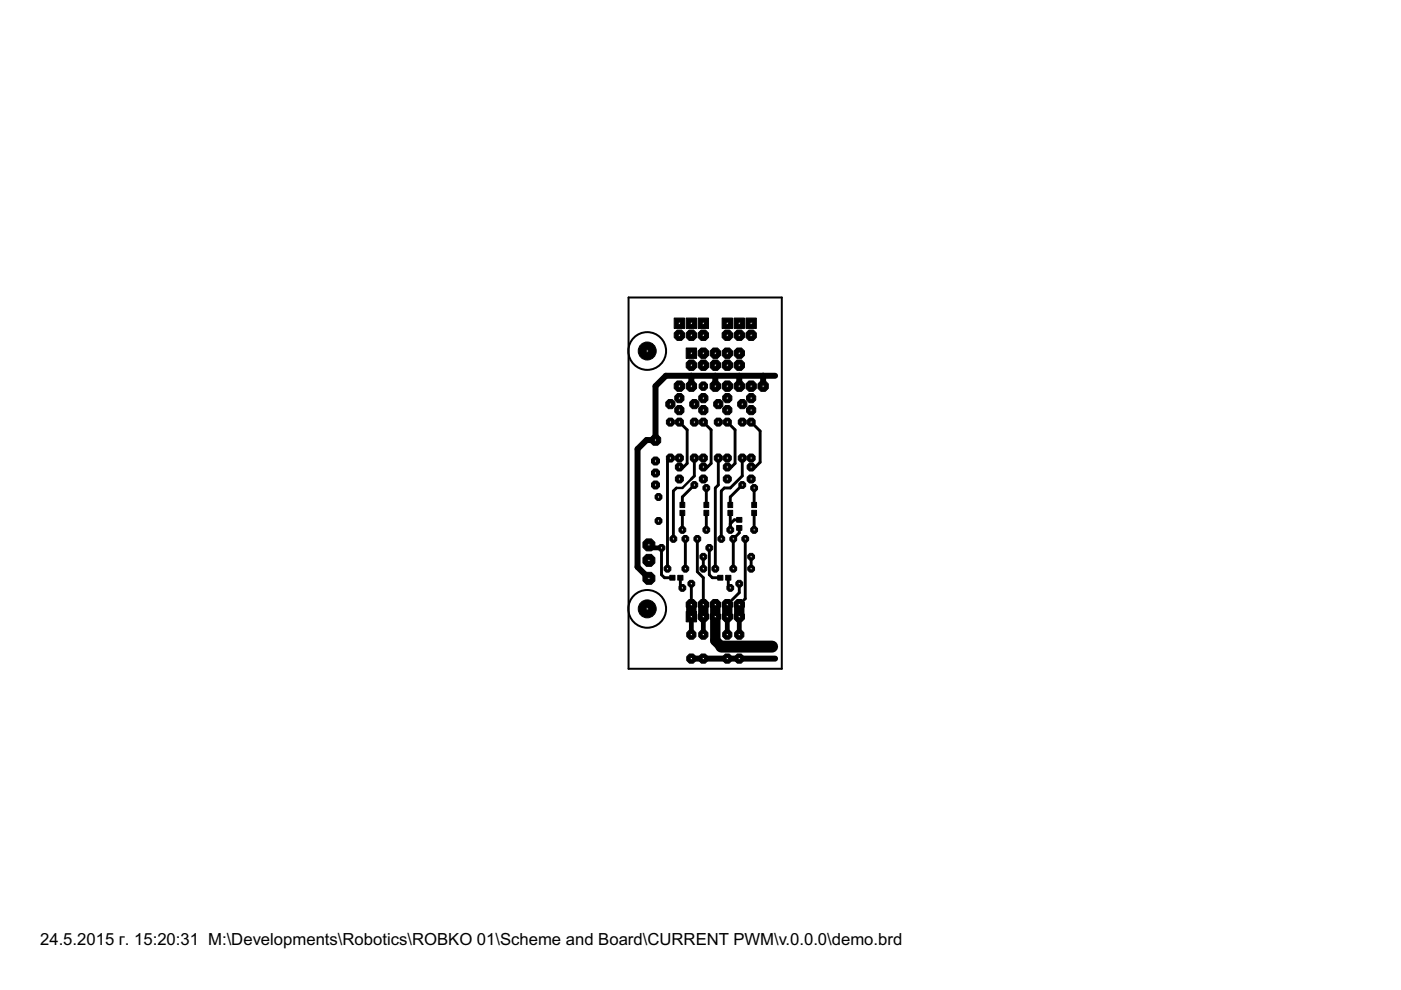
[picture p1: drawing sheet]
<svg xmlns="http://www.w3.org/2000/svg" width="297mm" height="210mm" viewBox="0 0 297 210" stroke-linecap="round" stroke-linejoin="round" font-family="sans-serif">
<defs><g id="words">
<text font-size="4" x="8.5" y="200.4">24.5.2015 г. 15:20:31 M:\Developments\Robotics\ROBKO 01\Scheme and Board\CURRENT PWM\v.0.0.0\demo.brd</text>
</g></defs>
<g fill="#000" stroke="#000" stroke-width=".21">
<path d="M145.5 73.8h2.2v2.2h-2.2zM144.2 108.2h1v1.1h-1zM144.2 106.5h1v1.1h-1zM149.2 108.2h1.1v1.1h-1.1zM149.2 106.5h1.1v1.1h-1.1zM154.3 108.2h1v1.1h-1zM154.3 106.5h1v1.1h-1zM156.2 111.4h1.1v1h-1.1zM156.2 109.7h1.1v1h-1.1zM159.4 108.2h1v1.1h-1zM159.4 106.5h1v1.1h-1zM142 122h1.1v1h-1.1z"/>
<path d="M143.7 122h1.1v1h-1.1zM152.2 122h1.1v1h-1.1zM153.9 122h1.1v1h-1.1z"/>
</g>
<g fill="#000" stroke="#000" stroke-width=".61">
<path d="M142.1 97.1l-.6 .6zM144 99h.9zM144.9 99l.8-.7zM144 89.5l1.7 1.6zM145.7 91.1v7.2zM149.1 99h.9zM150 99l.8-.7zM149.1 89.5l1.7 1.6zM150.8 91.1v7.2zM154.2 99h.9zM155.1 99l.8-.7zM154.2 89.5l1.7 1.6z"/>
<path d="M155.9 91.1v7.2zM159.3 99h.8zM160.1 99l1.1-1zM159.3 89.5l1.9 1.9zM161.2 91.4v6.6zM142.8 104.1v10.2zM142.8 104.1l.6-.6zM144.7 108.8v3.6zM144.7 105.4v1.7zM146.6 101.6l.6-.7zM147.2 97.1v3.8zM147.2 102.8l-2.5 2.6z"/>
<path d="M149.8 108.8v3.6zM149.8 103.5v3.6zM150.4 116.2v5.7zM151.7 103.5l.6-.7zM152.3 97.1v5.7zM152.9 104.1v10.2zM152.9 104.1l.7-.6zM153.6 103.5h1.2zM154.8 108.8v3.6zM154.8 111.1v1.3zM155.7 110.2l-.9 .9zM154.8 103.5l2.6-2.6z"/>
<path d="M154.8 105.4v1.7zM155.5 114.3l1.2-1.3zM155.7 110.2h1zM156.7 111.9v1.1zM157.4 97.1v3.8zM157.4 102.8l-2.6 2.6zM159.9 108.8v3.6zM159.9 103.5v3.6zM140.3 121.9l.6 .6zM140.3 116.2v5.7zM140.9 122.5h1.7zM141.5 97.7v22.9z"/>
<path d="M144.3 122.5v1.7zM144.3 124.2l.4 .5zM145.3 114.3v6.3zM146.6 123.8v4.4zM147.8 114.3v6.9zM149.1 122.5v5.7zM147.8 121.2l1.3 1.3zM149.1 118v2.6zM150.4 121.9l.6 .6zM151 122.5h1.7zM151.7 103.5v17.1zM154.2 128.2l2.5-2.5z"/>
<path d="M154.4 122.5v1.7zM154.4 124.2l.4 .5zM155.5 114.3v6.3zM156.7 128.2l1.3-1.3zM156.7 123.8v1.9zM158 114.3v12.6zM159.3 118v2.6z"/>
</g>
<path d="M146.6 128.2v2.5zM149.1 128.2v2.5zM151.7 128.2v2.5zM151.7 130.7v5.1zM151.7 135.8l1.2 1.3zM154.2 128.2v2.5zM156.7 128.2v2.5z" fill="#000" stroke="#000" stroke-width="2.2"/>
<path d="M137.6 115.5l.6 .7zM138.2 116.2h2.1zM146.6 130.7v3.9zM146.6 139.6h2.5zM149.1 130.7v3.9zM149.1 139.6h5.1zM154.2 130.7v3.9zM156.7 130.7v3.9zM154.2 139.6h2.5z" fill="#000" stroke="#000" stroke-width="1"/>
<path d="M143.4 103.5h1.3zM144.7 103.5l1.9-1.9z" fill="#000" stroke="#000" stroke-width=".51"/>
<path d="M152.9 137.1h10.8z" fill="#000" stroke="#000" stroke-width="2.5"/>
<g fill="#000" stroke="#000" stroke-width="1.3">
<path d="M141.2 79.7h5.4zM146.6 79.7h5.1zM146.6 79.7v2.2zM151.7 79.7h5zM151.7 79.7v2.2zM156.7 79.7h5.1zM156.7 79.7v2.2zM161.8 79.7h2.5zM161.8 79.7v2.2zM135.2 95.2l1.9-1.9zM137.1 93.3h1.9zM139 81.9l2.2-2.2z"/>
<path d="M139 81.9v11.4zM135.2 95.2v25zM135.2 120.2l2.4 2.4zM146.6 139.6h10.1zM156.7 139.6h7.6z"/>
</g>
<circle cx="146.6" cy="74.9" r=".25" fill="#fff" stroke="#000" stroke-width=".21"/>
<circle cx="146.6" cy="77.4" r="1.2" fill="#000" stroke="#000" stroke-width=".21"/>
<circle cx="146.6" cy="77.4" r=".25" fill="#fff" stroke="#000" stroke-width=".21"/>
<circle cx="149.1" cy="74.9" r="1.2" fill="#000" stroke="#000" stroke-width=".21"/>
<circle cx="149.1" cy="74.9" r=".25" fill="#fff" stroke="#000" stroke-width=".21"/>
<circle cx="149.1" cy="77.4" r="1.2" fill="#000" stroke="#000" stroke-width=".21"/>
<circle cx="149.1" cy="77.4" r=".25" fill="#fff" stroke="#000" stroke-width=".21"/>
<circle cx="151.7" cy="74.9" r="1.2" fill="#000" stroke="#000" stroke-width=".21"/>
<circle cx="151.7" cy="74.9" r=".25" fill="#fff" stroke="#000" stroke-width=".21"/>
<circle cx="151.7" cy="77.4" r="1.2" fill="#000" stroke="#000" stroke-width=".21"/>
<circle cx="151.7" cy="77.4" r=".25" fill="#fff" stroke="#000" stroke-width=".21"/>
<circle cx="154.2" cy="74.9" r="1.2" fill="#000" stroke="#000" stroke-width=".21"/>
<circle cx="154.2" cy="74.9" r=".25" fill="#fff" stroke="#000" stroke-width=".21"/>
<circle cx="154.2" cy="77.4" r="1.2" fill="#000" stroke="#000" stroke-width=".21"/>
<circle cx="154.2" cy="77.4" r=".25" fill="#fff" stroke="#000" stroke-width=".21"/>
<circle cx="156.7" cy="74.9" r="1.2" fill="#000" stroke="#000" stroke-width=".21"/>
<circle cx="156.7" cy="74.9" r=".25" fill="#fff" stroke="#000" stroke-width=".21"/>
<circle cx="156.7" cy="77.4" r="1.2" fill="#000" stroke="#000" stroke-width=".21"/>
<circle cx="156.7" cy="77.4" r=".25" fill="#fff" stroke="#000" stroke-width=".21"/>
<path d="M145.5 129.6h2.2v2.2h-2.2z" fill="#000" stroke="#000" stroke-width=".21"/>
<circle cx="146.6" cy="130.7" r=".25" fill="#fff" stroke="#000" stroke-width=".21"/>
<circle cx="146.6" cy="128.2" r="1.2" fill="#000" stroke="#000" stroke-width=".21"/>
<circle cx="146.6" cy="128.2" r=".25" fill="#fff" stroke="#000" stroke-width=".21"/>
<circle cx="149.1" cy="130.7" r="1.2" fill="#000" stroke="#000" stroke-width=".21"/>
<circle cx="149.1" cy="130.7" r=".25" fill="#fff" stroke="#000" stroke-width=".21"/>
<circle cx="149.1" cy="128.2" r="1.2" fill="#000" stroke="#000" stroke-width=".21"/>
<circle cx="149.1" cy="128.2" r=".25" fill="#fff" stroke="#000" stroke-width=".21"/>
<circle cx="151.7" cy="130.7" r="1.2" fill="#000" stroke="#000" stroke-width=".21"/>
<circle cx="151.7" cy="130.7" r=".25" fill="#fff" stroke="#000" stroke-width=".21"/>
<circle cx="151.7" cy="128.2" r="1.2" fill="#000" stroke="#000" stroke-width=".21"/>
<circle cx="151.7" cy="128.2" r=".25" fill="#fff" stroke="#000" stroke-width=".21"/>
<circle cx="154.2" cy="130.7" r="1.2" fill="#000" stroke="#000" stroke-width=".21"/>
<circle cx="154.2" cy="130.7" r=".25" fill="#fff" stroke="#000" stroke-width=".21"/>
<circle cx="154.2" cy="128.2" r="1.2" fill="#000" stroke="#000" stroke-width=".21"/>
<circle cx="154.2" cy="128.2" r=".25" fill="#fff" stroke="#000" stroke-width=".21"/>
<circle cx="156.7" cy="130.7" r="1.2" fill="#000" stroke="#000" stroke-width=".21"/>
<circle cx="156.7" cy="130.7" r=".25" fill="#fff" stroke="#000" stroke-width=".21"/>
<circle cx="156.7" cy="128.2" r="1.2" fill="#000" stroke="#000" stroke-width=".21"/>
<circle cx="156.7" cy="128.2" r=".25" fill="#fff" stroke="#000" stroke-width=".21"/>
<circle cx="144" cy="87" r=".71" fill="#000" stroke="#000" stroke-width=".21"/>
<circle cx="144" cy="87" r=".4" fill="#fff" stroke="#000" stroke-width=".21"/>
<circle cx="142.1" cy="85.7" r=".71" fill="#000" stroke="#000" stroke-width=".21"/>
<circle cx="142.1" cy="85.7" r=".4" fill="#fff" stroke="#000" stroke-width=".21"/>
<circle cx="144" cy="84.4" r=".71" fill="#000" stroke="#000" stroke-width=".21"/>
<circle cx="144" cy="84.4" r=".4" fill="#fff" stroke="#000" stroke-width=".21"/>
<circle cx="149.1" cy="87" r=".71" fill="#000" stroke="#000" stroke-width=".21"/>
<circle cx="149.1" cy="87" r=".4" fill="#fff" stroke="#000" stroke-width=".21"/>
<circle cx="147.2" cy="85.7" r=".71" fill="#000" stroke="#000" stroke-width=".21"/>
<circle cx="147.2" cy="85.7" r=".4" fill="#fff" stroke="#000" stroke-width=".21"/>
<circle cx="149.1" cy="84.4" r=".71" fill="#000" stroke="#000" stroke-width=".21"/>
<circle cx="149.1" cy="84.4" r=".4" fill="#fff" stroke="#000" stroke-width=".21"/>
<circle cx="154.2" cy="87" r=".71" fill="#000" stroke="#000" stroke-width=".21"/>
<circle cx="154.2" cy="87" r=".4" fill="#fff" stroke="#000" stroke-width=".21"/>
<circle cx="152.3" cy="85.7" r=".71" fill="#000" stroke="#000" stroke-width=".21"/>
<circle cx="152.3" cy="85.7" r=".4" fill="#fff" stroke="#000" stroke-width=".21"/>
<circle cx="154.2" cy="84.4" r=".71" fill="#000" stroke="#000" stroke-width=".21"/>
<circle cx="154.2" cy="84.4" r=".4" fill="#fff" stroke="#000" stroke-width=".21"/>
<circle cx="159.3" cy="87" r=".71" fill="#000" stroke="#000" stroke-width=".21"/>
<circle cx="159.3" cy="87" r=".4" fill="#fff" stroke="#000" stroke-width=".21"/>
<circle cx="157.4" cy="85.7" r=".71" fill="#000" stroke="#000" stroke-width=".21"/>
<circle cx="157.4" cy="85.7" r=".4" fill="#fff" stroke="#000" stroke-width=".21"/>
<circle cx="159.3" cy="84.4" r=".71" fill="#000" stroke="#000" stroke-width=".21"/>
<circle cx="159.3" cy="84.4" r=".4" fill="#fff" stroke="#000" stroke-width=".21"/>
<circle cx="144" cy="97.1" r=".71" fill="#000" stroke="#000" stroke-width=".21"/>
<circle cx="144" cy="97.1" r=".4" fill="#fff" stroke="#000" stroke-width=".21"/>
<circle cx="144" cy="89.5" r=".71" fill="#000" stroke="#000" stroke-width=".21"/>
<circle cx="144" cy="89.5" r=".4" fill="#fff" stroke="#000" stroke-width=".21"/>
<circle cx="149.1" cy="97.1" r=".71" fill="#000" stroke="#000" stroke-width=".21"/>
<circle cx="149.1" cy="97.1" r=".4" fill="#fff" stroke="#000" stroke-width=".21"/>
<circle cx="149.1" cy="89.5" r=".71" fill="#000" stroke="#000" stroke-width=".21"/>
<circle cx="149.1" cy="89.5" r=".4" fill="#fff" stroke="#000" stroke-width=".21"/>
<circle cx="154.2" cy="97.1" r=".71" fill="#000" stroke="#000" stroke-width=".21"/>
<circle cx="154.2" cy="97.1" r=".4" fill="#fff" stroke="#000" stroke-width=".21"/>
<circle cx="154.2" cy="89.5" r=".71" fill="#000" stroke="#000" stroke-width=".21"/>
<circle cx="154.2" cy="89.5" r=".4" fill="#fff" stroke="#000" stroke-width=".21"/>
<circle cx="159.3" cy="97.1" r=".71" fill="#000" stroke="#000" stroke-width=".21"/>
<circle cx="159.3" cy="97.1" r=".4" fill="#fff" stroke="#000" stroke-width=".21"/>
<circle cx="159.3" cy="89.5" r=".71" fill="#000" stroke="#000" stroke-width=".21"/>
<circle cx="159.3" cy="89.5" r=".4" fill="#fff" stroke="#000" stroke-width=".21"/>
<circle cx="142.1" cy="89.5" r=".71" fill="#000" stroke="#000" stroke-width=".21"/>
<circle cx="142.1" cy="89.5" r=".4" fill="#fff" stroke="#000" stroke-width=".21"/>
<circle cx="142.1" cy="97.1" r=".71" fill="#000" stroke="#000" stroke-width=".21"/>
<circle cx="142.1" cy="97.1" r=".4" fill="#fff" stroke="#000" stroke-width=".21"/>
<circle cx="147.2" cy="89.5" r=".71" fill="#000" stroke="#000" stroke-width=".21"/>
<circle cx="147.2" cy="89.5" r=".4" fill="#fff" stroke="#000" stroke-width=".21"/>
<circle cx="147.2" cy="97.1" r=".71" fill="#000" stroke="#000" stroke-width=".21"/>
<circle cx="147.2" cy="97.1" r=".4" fill="#fff" stroke="#000" stroke-width=".21"/>
<circle cx="157.4" cy="89.5" r=".71" fill="#000" stroke="#000" stroke-width=".21"/>
<circle cx="157.4" cy="89.5" r=".4" fill="#fff" stroke="#000" stroke-width=".21"/>
<circle cx="157.4" cy="97.1" r=".71" fill="#000" stroke="#000" stroke-width=".21"/>
<circle cx="157.4" cy="97.1" r=".4" fill="#fff" stroke="#000" stroke-width=".21"/>
<circle cx="152.3" cy="89.5" r=".71" fill="#000" stroke="#000" stroke-width=".21"/>
<circle cx="152.3" cy="89.5" r=".4" fill="#fff" stroke="#000" stroke-width=".21"/>
<circle cx="152.3" cy="97.1" r=".71" fill="#000" stroke="#000" stroke-width=".21"/>
<circle cx="152.3" cy="97.1" r=".4" fill="#fff" stroke="#000" stroke-width=".21"/>
<circle cx="144" cy="101.6" r=".71" fill="#000" stroke="#000" stroke-width=".21"/>
<circle cx="144" cy="101.6" r=".4" fill="#fff" stroke="#000" stroke-width=".21"/>
<circle cx="144" cy="99" r=".71" fill="#000" stroke="#000" stroke-width=".21"/>
<circle cx="144" cy="99" r=".4" fill="#fff" stroke="#000" stroke-width=".21"/>
<circle cx="149.1" cy="101.6" r=".71" fill="#000" stroke="#000" stroke-width=".21"/>
<circle cx="149.1" cy="101.6" r=".4" fill="#fff" stroke="#000" stroke-width=".21"/>
<circle cx="149.1" cy="99" r=".71" fill="#000" stroke="#000" stroke-width=".21"/>
<circle cx="149.1" cy="99" r=".4" fill="#fff" stroke="#000" stroke-width=".21"/>
<circle cx="154.2" cy="101.6" r=".71" fill="#000" stroke="#000" stroke-width=".21"/>
<circle cx="154.2" cy="101.6" r=".4" fill="#fff" stroke="#000" stroke-width=".21"/>
<circle cx="154.2" cy="99" r=".71" fill="#000" stroke="#000" stroke-width=".21"/>
<circle cx="154.2" cy="99" r=".4" fill="#fff" stroke="#000" stroke-width=".21"/>
<circle cx="159.3" cy="101.6" r=".71" fill="#000" stroke="#000" stroke-width=".21"/>
<circle cx="159.3" cy="101.6" r=".4" fill="#fff" stroke="#000" stroke-width=".21"/>
<circle cx="159.3" cy="99" r=".71" fill="#000" stroke="#000" stroke-width=".21"/>
<circle cx="159.3" cy="99" r=".4" fill="#fff" stroke="#000" stroke-width=".21"/>
<circle cx="146.6" cy="81.9" r=".71" fill="#000" stroke="#000" stroke-width=".21"/>
<circle cx="146.6" cy="81.9" r=".4" fill="#fff" stroke="#000" stroke-width=".21"/>
<circle cx="144" cy="81.9" r=".71" fill="#000" stroke="#000" stroke-width=".21"/>
<circle cx="144" cy="81.9" r=".4" fill="#fff" stroke="#000" stroke-width=".21"/>
<circle cx="151.7" cy="81.9" r=".71" fill="#000" stroke="#000" stroke-width=".21"/>
<circle cx="151.7" cy="81.9" r=".4" fill="#fff" stroke="#000" stroke-width=".21"/>
<circle cx="149.1" cy="81.9" r=".71" fill="#000" stroke="#000" stroke-width=".21"/>
<circle cx="149.1" cy="81.9" r=".4" fill="#fff" stroke="#000" stroke-width=".21"/>
<circle cx="156.7" cy="81.9" r=".71" fill="#000" stroke="#000" stroke-width=".21"/>
<circle cx="156.7" cy="81.9" r=".4" fill="#fff" stroke="#000" stroke-width=".21"/>
<circle cx="154.2" cy="81.9" r=".71" fill="#000" stroke="#000" stroke-width=".21"/>
<circle cx="154.2" cy="81.9" r=".4" fill="#fff" stroke="#000" stroke-width=".21"/>
<circle cx="161.8" cy="81.9" r=".71" fill="#000" stroke="#000" stroke-width=".21"/>
<circle cx="161.8" cy="81.9" r=".4" fill="#fff" stroke="#000" stroke-width=".21"/>
<circle cx="159.3" cy="81.9" r=".71" fill="#000" stroke="#000" stroke-width=".21"/>
<circle cx="159.3" cy="81.9" r=".4" fill="#fff" stroke="#000" stroke-width=".21"/>
<circle cx="139.6" cy="105.4" r=".71" fill="#000" stroke="#000" stroke-width=".21"/>
<circle cx="139.6" cy="105.4" r=".4" fill="#fff" stroke="#000" stroke-width=".21"/>
<circle cx="139.6" cy="110.4" r=".71" fill="#000" stroke="#000" stroke-width=".21"/>
<circle cx="139.6" cy="110.4" r=".4" fill="#fff" stroke="#000" stroke-width=".21"/>
<circle cx="139" cy="97.7" r=".55" fill="#000" stroke="#000" stroke-width=".21"/>
<circle cx="139" cy="97.7" r=".3" fill="#fff" stroke="#000" stroke-width=".21"/>
<circle cx="139" cy="100.3" r=".55" fill="#000" stroke="#000" stroke-width=".21"/>
<circle cx="139" cy="100.3" r=".3" fill="#fff" stroke="#000" stroke-width=".21"/>
<circle cx="139" cy="102.8" r=".55" fill="#000" stroke="#000" stroke-width=".21"/>
<circle cx="139" cy="102.8" r=".3" fill="#fff" stroke="#000" stroke-width=".21"/>
<circle cx="146.6" cy="71.1" r=".71" fill="#000" stroke="#000" stroke-width=".21"/>
<circle cx="146.6" cy="71.1" r=".4" fill="#fff" stroke="#000" stroke-width=".21"/>
<circle cx="146.6" cy="68.5" r=".71" fill="#000" stroke="#000" stroke-width=".21"/>
<circle cx="146.6" cy="68.5" r=".4" fill="#fff" stroke="#000" stroke-width=".21"/>
<circle cx="149.1" cy="71.1" r=".71" fill="#000" stroke="#000" stroke-width=".21"/>
<circle cx="149.1" cy="71.1" r=".4" fill="#fff" stroke="#000" stroke-width=".21"/>
<circle cx="149.1" cy="68.5" r=".71" fill="#000" stroke="#000" stroke-width=".21"/>
<circle cx="149.1" cy="68.5" r=".4" fill="#fff" stroke="#000" stroke-width=".21"/>
<circle cx="154.2" cy="71.1" r=".71" fill="#000" stroke="#000" stroke-width=".21"/>
<circle cx="154.2" cy="71.1" r=".4" fill="#fff" stroke="#000" stroke-width=".21"/>
<circle cx="154.2" cy="68.5" r=".71" fill="#000" stroke="#000" stroke-width=".21"/>
<circle cx="154.2" cy="68.5" r=".4" fill="#fff" stroke="#000" stroke-width=".21"/>
<circle cx="156.7" cy="71.1" r=".71" fill="#000" stroke="#000" stroke-width=".21"/>
<circle cx="156.7" cy="71.1" r=".4" fill="#fff" stroke="#000" stroke-width=".21"/>
<circle cx="156.7" cy="68.5" r=".71" fill="#000" stroke="#000" stroke-width=".21"/>
<circle cx="156.7" cy="68.5" r=".4" fill="#fff" stroke="#000" stroke-width=".21"/>
<circle cx="137.6" cy="122.6" r=".78" fill="#000" stroke="#000" stroke-width=".21"/>
<circle cx="137.6" cy="122.6" r=".47" fill="#fff" stroke="#000" stroke-width=".21"/>
<circle cx="137.6" cy="118.8" r=".78" fill="#000" stroke="#000" stroke-width=".21"/>
<circle cx="137.6" cy="118.8" r=".47" fill="#fff" stroke="#000" stroke-width=".21"/>
<circle cx="146.6" cy="139.6" r=".71" fill="#000" stroke="#000" stroke-width=".21"/>
<circle cx="146.6" cy="139.6" r=".4" fill="#fff" stroke="#000" stroke-width=".21"/>
<circle cx="146.6" cy="134.6" r=".71" fill="#000" stroke="#000" stroke-width=".21"/>
<circle cx="146.6" cy="134.6" r=".4" fill="#fff" stroke="#000" stroke-width=".21"/>
<circle cx="149.1" cy="139.6" r=".71" fill="#000" stroke="#000" stroke-width=".21"/>
<circle cx="149.1" cy="139.6" r=".4" fill="#fff" stroke="#000" stroke-width=".21"/>
<circle cx="149.1" cy="134.6" r=".71" fill="#000" stroke="#000" stroke-width=".21"/>
<circle cx="149.1" cy="134.6" r=".4" fill="#fff" stroke="#000" stroke-width=".21"/>
<circle cx="154.2" cy="139.6" r=".71" fill="#000" stroke="#000" stroke-width=".21"/>
<circle cx="154.2" cy="139.6" r=".4" fill="#fff" stroke="#000" stroke-width=".21"/>
<circle cx="154.2" cy="134.6" r=".71" fill="#000" stroke="#000" stroke-width=".21"/>
<circle cx="154.2" cy="134.6" r=".4" fill="#fff" stroke="#000" stroke-width=".21"/>
<circle cx="156.7" cy="139.6" r=".71" fill="#000" stroke="#000" stroke-width=".21"/>
<circle cx="156.7" cy="139.6" r=".4" fill="#fff" stroke="#000" stroke-width=".21"/>
<circle cx="156.7" cy="134.6" r=".71" fill="#000" stroke="#000" stroke-width=".21"/>
<circle cx="156.7" cy="134.6" r=".4" fill="#fff" stroke="#000" stroke-width=".21"/>
<circle cx="144" cy="71.1" r=".71" fill="#000" stroke="#000" stroke-width=".21"/>
<circle cx="144" cy="71.1" r=".4" fill="#fff" stroke="#000" stroke-width=".21"/>
<circle cx="144" cy="68.5" r=".71" fill="#000" stroke="#000" stroke-width=".21"/>
<circle cx="144" cy="68.5" r=".4" fill="#fff" stroke="#000" stroke-width=".21"/>
<circle cx="159.3" cy="71.1" r=".71" fill="#000" stroke="#000" stroke-width=".21"/>
<circle cx="159.3" cy="71.1" r=".4" fill="#fff" stroke="#000" stroke-width=".21"/>
<circle cx="159.3" cy="68.5" r=".71" fill="#000" stroke="#000" stroke-width=".21"/>
<circle cx="159.3" cy="68.5" r=".4" fill="#fff" stroke="#000" stroke-width=".21"/>
<circle cx="137.2" cy="74.4" r="1.91" fill="#000" stroke="#000" stroke-width=".21"/>
<circle cx="137.2" cy="74.4" r=".25" fill="#fff" stroke="#000" stroke-width=".21"/>
<circle cx="137.2" cy="129.1" r="1.91" fill="#000" stroke="#000" stroke-width=".21"/>
<circle cx="137.2" cy="129.1" r=".25" fill="#fff" stroke="#000" stroke-width=".21"/>
<circle cx="144" cy="84.4" r="1.05" fill="#000" stroke="#000" stroke-width=".21"/>
<circle cx="144" cy="84.4" r=".25" fill="#fff" stroke="#000" stroke-width=".21"/>
<circle cx="144" cy="81.9" r="1.2" fill="#000" stroke="#000" stroke-width=".21"/>
<circle cx="144" cy="81.9" r=".25" fill="#fff" stroke="#000" stroke-width=".21"/>
<circle cx="146.6" cy="71.1" r="1.2" fill="#000" stroke="#000" stroke-width=".21"/>
<circle cx="146.6" cy="71.1" r=".25" fill="#fff" stroke="#000" stroke-width=".21"/>
<circle cx="149.1" cy="84.4" r="1.05" fill="#000" stroke="#000" stroke-width=".21"/>
<circle cx="149.1" cy="84.4" r=".25" fill="#fff" stroke="#000" stroke-width=".21"/>
<circle cx="149.1" cy="81.9" r=".96" fill="#000" stroke="#000" stroke-width=".21"/>
<circle cx="149.1" cy="81.9" r=".25" fill="#fff" stroke="#000" stroke-width=".21"/>
<circle cx="149.1" cy="71.1" r="1.2" fill="#000" stroke="#000" stroke-width=".21"/>
<circle cx="149.1" cy="71.1" r=".25" fill="#fff" stroke="#000" stroke-width=".21"/>
<circle cx="154.2" cy="84.4" r="1.05" fill="#000" stroke="#000" stroke-width=".21"/>
<circle cx="154.2" cy="84.4" r=".25" fill="#fff" stroke="#000" stroke-width=".21"/>
<circle cx="154.2" cy="81.9" r="1.2" fill="#000" stroke="#000" stroke-width=".21"/>
<circle cx="154.2" cy="81.9" r=".25" fill="#fff" stroke="#000" stroke-width=".21"/>
<circle cx="154.2" cy="71.1" r="1.2" fill="#000" stroke="#000" stroke-width=".21"/>
<circle cx="154.2" cy="71.1" r=".25" fill="#fff" stroke="#000" stroke-width=".21"/>
<circle cx="159.3" cy="84.4" r="1.05" fill="#000" stroke="#000" stroke-width=".21"/>
<circle cx="159.3" cy="84.4" r=".25" fill="#fff" stroke="#000" stroke-width=".21"/>
<circle cx="159.3" cy="81.9" r="1.2" fill="#000" stroke="#000" stroke-width=".21"/>
<circle cx="159.3" cy="81.9" r=".25" fill="#fff" stroke="#000" stroke-width=".21"/>
<circle cx="156.7" cy="71.1" r="1.2" fill="#000" stroke="#000" stroke-width=".21"/>
<circle cx="156.7" cy="71.1" r=".25" fill="#fff" stroke="#000" stroke-width=".21"/>
<circle cx="144" cy="87" r="1.05" fill="#000" stroke="#000" stroke-width=".21"/>
<circle cx="144" cy="87" r=".25" fill="#fff" stroke="#000" stroke-width=".21"/>
<circle cx="144" cy="89.5" r=".92" fill="#000" stroke="#000" stroke-width=".21"/>
<circle cx="144" cy="89.5" r=".25" fill="#fff" stroke="#000" stroke-width=".21"/>
<circle cx="144" cy="99" r=".92" fill="#000" stroke="#000" stroke-width=".21"/>
<circle cx="144" cy="99" r=".25" fill="#fff" stroke="#000" stroke-width=".21"/>
<circle cx="149.1" cy="87" r="1.05" fill="#000" stroke="#000" stroke-width=".21"/>
<circle cx="149.1" cy="87" r=".25" fill="#fff" stroke="#000" stroke-width=".21"/>
<circle cx="149.1" cy="89.5" r=".92" fill="#000" stroke="#000" stroke-width=".21"/>
<circle cx="149.1" cy="89.5" r=".25" fill="#fff" stroke="#000" stroke-width=".21"/>
<circle cx="149.1" cy="99" r=".92" fill="#000" stroke="#000" stroke-width=".21"/>
<circle cx="149.1" cy="99" r=".25" fill="#fff" stroke="#000" stroke-width=".21"/>
<circle cx="154.2" cy="87" r="1.05" fill="#000" stroke="#000" stroke-width=".21"/>
<circle cx="154.2" cy="87" r=".25" fill="#fff" stroke="#000" stroke-width=".21"/>
<circle cx="154.2" cy="89.5" r=".92" fill="#000" stroke="#000" stroke-width=".21"/>
<circle cx="154.2" cy="89.5" r=".25" fill="#fff" stroke="#000" stroke-width=".21"/>
<circle cx="154.2" cy="99" r=".92" fill="#000" stroke="#000" stroke-width=".21"/>
<circle cx="154.2" cy="99" r=".25" fill="#fff" stroke="#000" stroke-width=".21"/>
<circle cx="159.3" cy="87" r="1.05" fill="#000" stroke="#000" stroke-width=".21"/>
<circle cx="159.3" cy="87" r=".25" fill="#fff" stroke="#000" stroke-width=".21"/>
<circle cx="159.3" cy="89.5" r=".92" fill="#000" stroke="#000" stroke-width=".21"/>
<circle cx="159.3" cy="89.5" r=".25" fill="#fff" stroke="#000" stroke-width=".21"/>
<circle cx="159.3" cy="99" r=".92" fill="#000" stroke="#000" stroke-width=".21"/>
<circle cx="159.3" cy="99" r=".25" fill="#fff" stroke="#000" stroke-width=".21"/>
<circle cx="137.6" cy="118.8" r="1.38" fill="#000" stroke="#000" stroke-width=".21"/>
<circle cx="137.6" cy="118.8" r=".25" fill="#fff" stroke="#000" stroke-width=".21"/>
<circle cx="158" cy="114.3" r=".78" fill="#000" stroke="#000" stroke-width=".21"/>
<circle cx="158" cy="114.3" r=".25" fill="#fff" stroke="#000" stroke-width=".21"/>
<circle cx="156.7" cy="134.6" r="1.05" fill="#000" stroke="#000" stroke-width=".21"/>
<circle cx="156.7" cy="134.6" r=".25" fill="#fff" stroke="#000" stroke-width=".21"/>
<circle cx="142.1" cy="89.5" r=".92" fill="#000" stroke="#000" stroke-width=".21"/>
<circle cx="142.1" cy="89.5" r=".25" fill="#fff" stroke="#000" stroke-width=".21"/>
<circle cx="142.1" cy="85.7" r="1.05" fill="#000" stroke="#000" stroke-width=".21"/>
<circle cx="142.1" cy="85.7" r=".25" fill="#fff" stroke="#000" stroke-width=".21"/>
<circle cx="141.5" cy="120.6" r=".78" fill="#000" stroke="#000" stroke-width=".21"/>
<circle cx="141.5" cy="120.6" r=".25" fill="#fff" stroke="#000" stroke-width=".21"/>
<circle cx="142.1" cy="97.1" r=".92" fill="#000" stroke="#000" stroke-width=".21"/>
<circle cx="142.1" cy="97.1" r=".25" fill="#fff" stroke="#000" stroke-width=".21"/>
<circle cx="145.3" cy="114.3" r=".78" fill="#000" stroke="#000" stroke-width=".21"/>
<circle cx="145.3" cy="114.3" r=".25" fill="#fff" stroke="#000" stroke-width=".21"/>
<circle cx="145.3" cy="120.6" r=".78" fill="#000" stroke="#000" stroke-width=".21"/>
<circle cx="145.3" cy="120.6" r=".25" fill="#fff" stroke="#000" stroke-width=".21"/>
<circle cx="144.7" cy="112.4" r=".78" fill="#000" stroke="#000" stroke-width=".21"/>
<circle cx="144.7" cy="112.4" r=".25" fill="#fff" stroke="#000" stroke-width=".21"/>
<circle cx="149.8" cy="112.4" r=".78" fill="#000" stroke="#000" stroke-width=".21"/>
<circle cx="149.8" cy="112.4" r=".25" fill="#fff" stroke="#000" stroke-width=".21"/>
<circle cx="154.8" cy="112.4" r=".78" fill="#000" stroke="#000" stroke-width=".21"/>
<circle cx="154.8" cy="112.4" r=".25" fill="#fff" stroke="#000" stroke-width=".21"/>
<circle cx="159.9" cy="112.4" r=".78" fill="#000" stroke="#000" stroke-width=".21"/>
<circle cx="159.9" cy="112.4" r=".25" fill="#fff" stroke="#000" stroke-width=".21"/>
<circle cx="150.4" cy="116.2" r=".78" fill="#000" stroke="#000" stroke-width=".21"/>
<circle cx="150.4" cy="116.2" r=".25" fill="#fff" stroke="#000" stroke-width=".21"/>
<circle cx="140.3" cy="116.2" r=".78" fill="#000" stroke="#000" stroke-width=".21"/>
<circle cx="140.3" cy="116.2" r=".25" fill="#fff" stroke="#000" stroke-width=".21"/>
<circle cx="137.6" cy="115.5" r="1.38" fill="#000" stroke="#000" stroke-width=".21"/>
<circle cx="137.6" cy="115.5" r=".25" fill="#fff" stroke="#000" stroke-width=".21"/>
<circle cx="139.6" cy="110.4" r=".78" fill="#000" stroke="#000" stroke-width=".21"/>
<circle cx="139.6" cy="110.4" r=".25" fill="#fff" stroke="#000" stroke-width=".21"/>
<circle cx="146.6" cy="123.8" r=".78" fill="#000" stroke="#000" stroke-width=".21"/>
<circle cx="146.6" cy="123.8" r=".25" fill="#fff" stroke="#000" stroke-width=".21"/>
<circle cx="146.6" cy="134.6" r="1.05" fill="#000" stroke="#000" stroke-width=".21"/>
<circle cx="146.6" cy="134.6" r=".25" fill="#fff" stroke="#000" stroke-width=".21"/>
<circle cx="147.8" cy="114.3" r=".78" fill="#000" stroke="#000" stroke-width=".21"/>
<circle cx="147.8" cy="114.3" r=".25" fill="#fff" stroke="#000" stroke-width=".21"/>
<circle cx="149.1" cy="134.6" r="1.05" fill="#000" stroke="#000" stroke-width=".21"/>
<circle cx="149.1" cy="134.6" r=".25" fill="#fff" stroke="#000" stroke-width=".21"/>
<circle cx="156.7" cy="123.8" r=".78" fill="#000" stroke="#000" stroke-width=".21"/>
<circle cx="156.7" cy="123.8" r=".25" fill="#fff" stroke="#000" stroke-width=".21"/>
<circle cx="154.2" cy="134.6" r="1.05" fill="#000" stroke="#000" stroke-width=".21"/>
<circle cx="154.2" cy="134.6" r=".25" fill="#fff" stroke="#000" stroke-width=".21"/>
<circle cx="142.8" cy="114.3" r=".78" fill="#000" stroke="#000" stroke-width=".21"/>
<circle cx="142.8" cy="114.3" r=".25" fill="#fff" stroke="#000" stroke-width=".21"/>
<circle cx="147.2" cy="97.1" r=".92" fill="#000" stroke="#000" stroke-width=".21"/>
<circle cx="147.2" cy="97.1" r=".25" fill="#fff" stroke="#000" stroke-width=".21"/>
<circle cx="147.2" cy="85.7" r="1.05" fill="#000" stroke="#000" stroke-width=".21"/>
<circle cx="147.2" cy="85.7" r=".25" fill="#fff" stroke="#000" stroke-width=".21"/>
<circle cx="147.2" cy="89.5" r=".92" fill="#000" stroke="#000" stroke-width=".21"/>
<circle cx="147.2" cy="89.5" r=".25" fill="#fff" stroke="#000" stroke-width=".21"/>
<circle cx="157.4" cy="85.7" r="1.05" fill="#000" stroke="#000" stroke-width=".21"/>
<circle cx="157.4" cy="85.7" r=".25" fill="#fff" stroke="#000" stroke-width=".21"/>
<circle cx="157.4" cy="89.5" r=".92" fill="#000" stroke="#000" stroke-width=".21"/>
<circle cx="157.4" cy="89.5" r=".25" fill="#fff" stroke="#000" stroke-width=".21"/>
<circle cx="152.9" cy="114.3" r=".78" fill="#000" stroke="#000" stroke-width=".21"/>
<circle cx="152.9" cy="114.3" r=".25" fill="#fff" stroke="#000" stroke-width=".21"/>
<circle cx="157.4" cy="97.1" r=".92" fill="#000" stroke="#000" stroke-width=".21"/>
<circle cx="157.4" cy="97.1" r=".25" fill="#fff" stroke="#000" stroke-width=".21"/>
<circle cx="152.3" cy="85.7" r="1.05" fill="#000" stroke="#000" stroke-width=".21"/>
<circle cx="152.3" cy="85.7" r=".25" fill="#fff" stroke="#000" stroke-width=".21"/>
<circle cx="152.3" cy="89.5" r=".92" fill="#000" stroke="#000" stroke-width=".21"/>
<circle cx="152.3" cy="89.5" r=".25" fill="#fff" stroke="#000" stroke-width=".21"/>
<circle cx="151.7" cy="120.6" r=".78" fill="#000" stroke="#000" stroke-width=".21"/>
<circle cx="151.7" cy="120.6" r=".25" fill="#fff" stroke="#000" stroke-width=".21"/>
<circle cx="152.3" cy="97.1" r=".92" fill="#000" stroke="#000" stroke-width=".21"/>
<circle cx="152.3" cy="97.1" r=".25" fill="#fff" stroke="#000" stroke-width=".21"/>
<circle cx="155.5" cy="114.3" r=".78" fill="#000" stroke="#000" stroke-width=".21"/>
<circle cx="155.5" cy="114.3" r=".25" fill="#fff" stroke="#000" stroke-width=".21"/>
<circle cx="155.5" cy="120.6" r=".78" fill="#000" stroke="#000" stroke-width=".21"/>
<circle cx="155.5" cy="120.6" r=".25" fill="#fff" stroke="#000" stroke-width=".21"/>
<circle cx="159.3" cy="101.6" r=".92" fill="#000" stroke="#000" stroke-width=".21"/>
<circle cx="159.3" cy="101.6" r=".25" fill="#fff" stroke="#000" stroke-width=".21"/>
<circle cx="154.2" cy="101.6" r=".92" fill="#000" stroke="#000" stroke-width=".21"/>
<circle cx="154.2" cy="101.6" r=".25" fill="#fff" stroke="#000" stroke-width=".21"/>
<circle cx="149.1" cy="101.6" r=".92" fill="#000" stroke="#000" stroke-width=".21"/>
<circle cx="149.1" cy="101.6" r=".25" fill="#fff" stroke="#000" stroke-width=".21"/>
<circle cx="144" cy="101.6" r=".92" fill="#000" stroke="#000" stroke-width=".21"/>
<circle cx="144" cy="101.6" r=".25" fill="#fff" stroke="#000" stroke-width=".21"/>
<circle cx="139" cy="102.8" r=".92" fill="#000" stroke="#000" stroke-width=".21"/>
<circle cx="139" cy="102.8" r=".25" fill="#fff" stroke="#000" stroke-width=".21"/>
<circle cx="139.6" cy="105.4" r=".78" fill="#000" stroke="#000" stroke-width=".21"/>
<circle cx="139.6" cy="105.4" r=".25" fill="#fff" stroke="#000" stroke-width=".21"/>
<circle cx="139" cy="100.3" r=".92" fill="#000" stroke="#000" stroke-width=".21"/>
<circle cx="139" cy="100.3" r=".25" fill="#fff" stroke="#000" stroke-width=".21"/>
<path d="M148 67.4h2.2v2.2h-2.2z" fill="#000" stroke="#000" stroke-width=".21"/>
<circle cx="149.1" cy="68.5" r=".25" fill="#fff" stroke="#000" stroke-width=".21"/>
<path d="M145.5 67.4h2.2v2.2h-2.2z" fill="#000" stroke="#000" stroke-width=".21"/>
<circle cx="146.6" cy="68.5" r=".25" fill="#fff" stroke="#000" stroke-width=".21"/>
<path d="M142.9 67.4h2.2v2.2h-2.2z" fill="#000" stroke="#000" stroke-width=".21"/>
<circle cx="144" cy="68.5" r=".25" fill="#fff" stroke="#000" stroke-width=".21"/>
<path d="M155.6 67.4h2.2v2.2h-2.2z" fill="#000" stroke="#000" stroke-width=".21"/>
<circle cx="156.7" cy="68.5" r=".25" fill="#fff" stroke="#000" stroke-width=".21"/>
<path d="M153.1 67.4h2.2v2.2h-2.2z" fill="#000" stroke="#000" stroke-width=".21"/>
<circle cx="154.2" cy="68.5" r=".25" fill="#fff" stroke="#000" stroke-width=".21"/>
<path d="M158.2 67.4h2.2v2.2h-2.2z" fill="#000" stroke="#000" stroke-width=".21"/>
<circle cx="159.3" cy="68.5" r=".25" fill="#fff" stroke="#000" stroke-width=".21"/>
<circle cx="159.3" cy="71.1" r="1.2" fill="#000" stroke="#000" stroke-width=".21"/>
<circle cx="159.3" cy="71.1" r=".25" fill="#fff" stroke="#000" stroke-width=".21"/>
<circle cx="144" cy="71.1" r="1.2" fill="#000" stroke="#000" stroke-width=".21"/>
<circle cx="144" cy="71.1" r=".25" fill="#fff" stroke="#000" stroke-width=".21"/>
<circle cx="157.4" cy="102.8" r=".78" fill="#000" stroke="#000" stroke-width=".21"/>
<circle cx="157.4" cy="102.8" r=".25" fill="#fff" stroke="#000" stroke-width=".21"/>
<circle cx="149.8" cy="103.5" r=".78" fill="#000" stroke="#000" stroke-width=".21"/>
<circle cx="149.8" cy="103.5" r=".25" fill="#fff" stroke="#000" stroke-width=".21"/>
<circle cx="159.9" cy="103.5" r=".78" fill="#000" stroke="#000" stroke-width=".21"/>
<circle cx="159.9" cy="103.5" r=".25" fill="#fff" stroke="#000" stroke-width=".21"/>
<circle cx="161.8" cy="81.9" r="1.2" fill="#000" stroke="#000" stroke-width=".21"/>
<circle cx="161.8" cy="81.9" r=".25" fill="#fff" stroke="#000" stroke-width=".21"/>
<circle cx="159.3" cy="97.1" r=".92" fill="#000" stroke="#000" stroke-width=".21"/>
<circle cx="159.3" cy="97.1" r=".25" fill="#fff" stroke="#000" stroke-width=".21"/>
<circle cx="156.7" cy="81.9" r="1.2" fill="#000" stroke="#000" stroke-width=".21"/>
<circle cx="156.7" cy="81.9" r=".25" fill="#fff" stroke="#000" stroke-width=".21"/>
<circle cx="159.3" cy="118" r=".78" fill="#000" stroke="#000" stroke-width=".21"/>
<circle cx="159.3" cy="118" r=".25" fill="#fff" stroke="#000" stroke-width=".21"/>
<circle cx="149.1" cy="118" r=".78" fill="#000" stroke="#000" stroke-width=".21"/>
<circle cx="149.1" cy="118" r=".25" fill="#fff" stroke="#000" stroke-width=".21"/>
<circle cx="159.3" cy="120.6" r=".78" fill="#000" stroke="#000" stroke-width=".21"/>
<circle cx="159.3" cy="120.6" r=".25" fill="#fff" stroke="#000" stroke-width=".21"/>
<circle cx="151.7" cy="81.9" r="1.2" fill="#000" stroke="#000" stroke-width=".21"/>
<circle cx="151.7" cy="81.9" r=".25" fill="#fff" stroke="#000" stroke-width=".21"/>
<circle cx="147.2" cy="102.8" r=".78" fill="#000" stroke="#000" stroke-width=".21"/>
<circle cx="147.2" cy="102.8" r=".25" fill="#fff" stroke="#000" stroke-width=".21"/>
<circle cx="154.2" cy="97.1" r=".92" fill="#000" stroke="#000" stroke-width=".21"/>
<circle cx="154.2" cy="97.1" r=".25" fill="#fff" stroke="#000" stroke-width=".21"/>
<circle cx="149.1" cy="97.1" r=".92" fill="#000" stroke="#000" stroke-width=".21"/>
<circle cx="149.1" cy="97.1" r=".25" fill="#fff" stroke="#000" stroke-width=".21"/>
<circle cx="146.6" cy="81.9" r="1.2" fill="#000" stroke="#000" stroke-width=".21"/>
<circle cx="146.6" cy="81.9" r=".25" fill="#fff" stroke="#000" stroke-width=".21"/>
<circle cx="149.1" cy="120.6" r=".78" fill="#000" stroke="#000" stroke-width=".21"/>
<circle cx="149.1" cy="120.6" r=".25" fill="#fff" stroke="#000" stroke-width=".21"/>
<circle cx="144" cy="97.1" r=".92" fill="#000" stroke="#000" stroke-width=".21"/>
<circle cx="144" cy="97.1" r=".25" fill="#fff" stroke="#000" stroke-width=".21"/>
<circle cx="154.8" cy="124.7" r=".78" fill="#000" stroke="#000" stroke-width=".21"/>
<circle cx="154.8" cy="124.7" r=".25" fill="#fff" stroke="#000" stroke-width=".21"/>
<circle cx="139" cy="97.7" r=".92" fill="#000" stroke="#000" stroke-width=".21"/>
<circle cx="139" cy="97.7" r=".25" fill="#fff" stroke="#000" stroke-width=".21"/>
<circle cx="139" cy="93.3" r="1.2" fill="#000" stroke="#000" stroke-width=".21"/>
<circle cx="139" cy="93.3" r=".25" fill="#fff" stroke="#000" stroke-width=".21"/>
<circle cx="144.7" cy="124.7" r=".78" fill="#000" stroke="#000" stroke-width=".21"/>
<circle cx="144.7" cy="124.7" r=".25" fill="#fff" stroke="#000" stroke-width=".21"/>
<circle cx="137.6" cy="122.6" r="1.38" fill="#000" stroke="#000" stroke-width=".21"/>
<circle cx="137.6" cy="122.6" r=".25" fill="#fff" stroke="#000" stroke-width=".21"/>
<circle cx="154.2" cy="139.6" r="1.05" fill="#000" stroke="#000" stroke-width=".21"/>
<circle cx="154.2" cy="139.6" r=".25" fill="#fff" stroke="#000" stroke-width=".21"/>
<circle cx="156.7" cy="139.6" r="1.05" fill="#000" stroke="#000" stroke-width=".21"/>
<circle cx="156.7" cy="139.6" r=".25" fill="#fff" stroke="#000" stroke-width=".21"/>
<circle cx="149.1" cy="139.6" r="1.05" fill="#000" stroke="#000" stroke-width=".21"/>
<circle cx="149.1" cy="139.6" r=".25" fill="#fff" stroke="#000" stroke-width=".21"/>
<circle cx="146.6" cy="139.6" r="1.05" fill="#000" stroke="#000" stroke-width=".21"/>
<circle cx="146.6" cy="139.6" r=".25" fill="#fff" stroke="#000" stroke-width=".21"/>
<path d="M133.3 63.1v78.7zM133.3 63.1h32.5zM133.3 141.8h32.5zM165.8 63.1v78.7z" fill="#000" stroke="#000" stroke-width=".42"/>
<g fill="none" stroke="#000" stroke-width=".42">
<circle cx="137.2" cy="74.4" r="4"/>
<circle cx="137.2" cy="129.1" r="4"/>
</g>
<use href="#words"/>
</svg>
